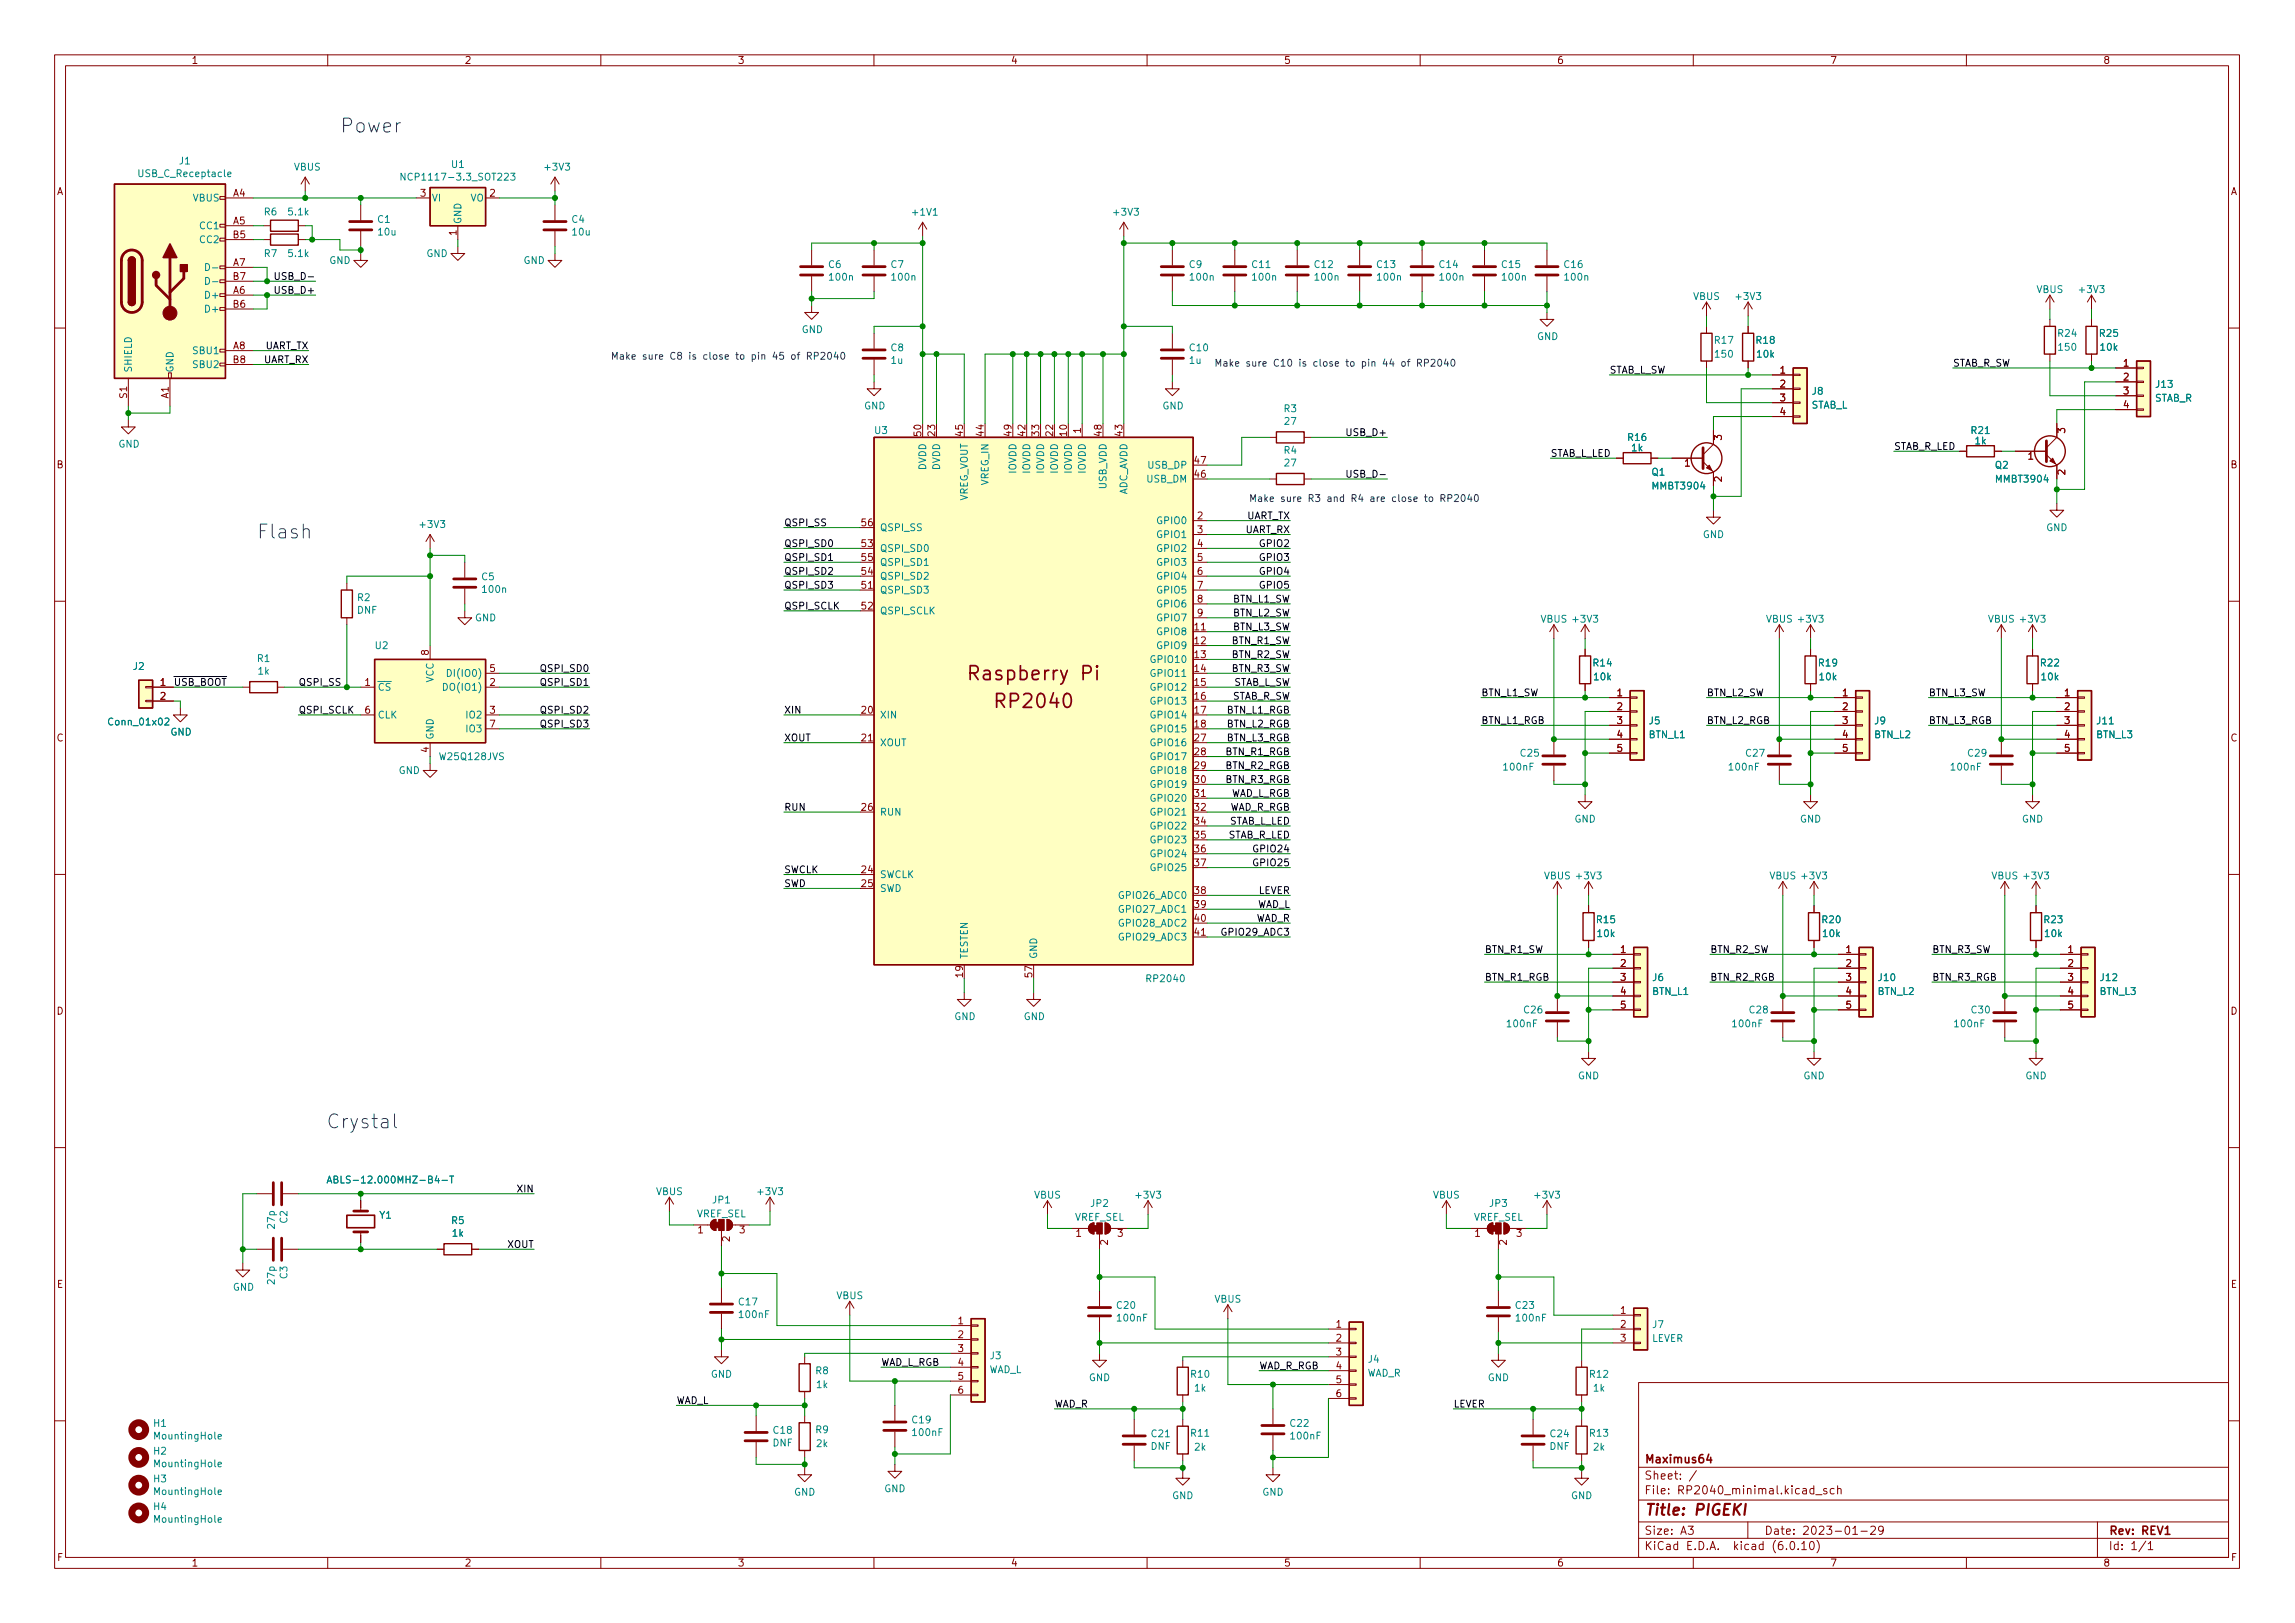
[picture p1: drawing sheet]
<svg xmlns="http://www.w3.org/2000/svg" width="420mm" height="297mm" viewBox="0 0 420 297" stroke-linecap="round" stroke-linejoin="round" font-family="sans-serif">
<defs><g id="words">
<g font-size="3.5" fill="#0000c2">
<text x="62.2" y="24.3">Power</text>
<text x="47" y="98.6">Flash</text>
<text x="59.7" y="206.5">Crystal</text>
</g>
<g font-size="3.5" fill="#840000">
<text x="178.3" y="124.5">Raspberry Pi</text>
<text x="182.8" y="129.6">RP2040</text>
</g>
<text font-size="2.8" fill="#840000" x="301" y="277.3">Title: PIGEKI</text>
<g font-size="2.1" fill="#840000">
<text x="301" y="267.8">Maximus64</text>
<text x="301" y="273.5">File: RP2040_minimal.kicad_sch</text>
<text x="301" y="270.8">Sheet: /</text>
<text x="301" y="280.9">Size: A3</text>
<text x="323" y="280.9">Date: 2023-01-29</text>
<text x="386" y="280.9">Rev: REV1</text>
<text x="301" y="283.7">KiCad E.D.A. kicad (6.0.10)</text>
<text x="386" y="283.7">Id: 1/1</text>
</g>
<g font-size="1.8" fill="#840000">
<text x="35" y="11.7">1</text>
<text x="85" y="11.7">2</text>
<text x="135" y="11.7">3</text>
<text x="185" y="11.7">4</text>
<text x="235" y="11.7">5</text>
<text x="285" y="11.7">6</text>
<text x="335" y="11.7">7</text>
<text x="385" y="11.7">8</text>
<text x="10.3" y="35.7">A</text>
<text x="42.7" y="36">A4</text>
<text x="77" y="36">3</text>
<text x="89.7" y="36">2</text>
<text x="408.3" y="35.7">A</text>
<text x="42.7" y="41.1">A5</text>
<text x="42.7" y="43.6">B5</text>
<text x="83.6" y="43.1" transform="rotate(-90 83.6 43.1)">1</text>
<text x="42.7" y="53.8">A6</text>
<text x="42.7" y="48.7">A7</text>
<text x="42.7" y="51.2">B7</text>
<text x="42.7" y="56.3">B6</text>
<text x="42.7" y="63.9">A8</text>
<text x="42.7" y="66.5">B8</text>
<text x="325.9" y="68.4">1</text>
<text x="325.9" y="70.9">2</text>
<text x="388.8" y="67.1">1</text>
<text x="388.8" y="69.6">2</text>
<text x="23.2" y="72.9" transform="rotate(-90 23.2 72.9)">S1</text>
<text x="30.9" y="72.9" transform="rotate(-90 30.9 72.9)">A1</text>
<text x="325.9" y="73.4">3</text>
<text x="325.9" y="76">4</text>
<text x="388.8" y="72.2">3</text>
<text x="388.8" y="74.7">4</text>
<text x="168.7" y="79.8" transform="rotate(-90 168.7 79.8)">50</text>
<text x="171.2" y="79.8" transform="rotate(-90 171.2 79.8)">23</text>
<text x="176.3" y="79.8" transform="rotate(-90 176.3 79.8)">45</text>
<text x="180.1" y="79.8" transform="rotate(-90 180.1 79.8)">44</text>
<text x="185.2" y="79.8" transform="rotate(-90 185.2 79.8)">49</text>
<text x="187.7" y="79.8" transform="rotate(-90 187.7 79.8)">42</text>
<text x="190.2" y="79.8" transform="rotate(-90 190.2 79.8)">33</text>
<text x="192.8" y="79.8" transform="rotate(-90 192.8 79.8)">22</text>
<text x="195.3" y="79.8" transform="rotate(-90 195.3 79.8)">10</text>
<text x="197.9" y="79.3" transform="rotate(-90 197.9 79.3)">1</text>
<text x="201.7" y="79.8" transform="rotate(-90 201.7 79.8)">48</text>
<text x="205.5" y="79.8" transform="rotate(-90 205.5 79.8)">43</text>
<text x="315.2" y="80.5" transform="rotate(-90 315.2 80.5)">3</text>
<text x="378.1" y="79.3" transform="rotate(-90 378.1 79.3)">3</text>
<text x="10.3" y="85.7">B</text>
<text x="218.7" y="87.4">46</text>
<text x="218.7" y="84.9">47</text>
<text x="308.4" y="85.4">1</text>
<text x="315.2" y="88.2" transform="rotate(-90 315.2 88.2)">2</text>
<text x="371.3" y="84.1">1</text>
<text x="378.1" y="86.9" transform="rotate(-90 378.1 86.9)">2</text>
<text x="408.3" y="85.7">B</text>
<text x="219.2" y="95">2</text>
<text x="157.8" y="100.1">53</text>
<text x="157.8" y="96.3">56</text>
<text x="219.2" y="97.6">3</text>
<text x="219.2" y="100.1">4</text>
<text x="157.8" y="107.7">51</text>
<text x="157.8" y="105.2">54</text>
<text x="157.8" y="102.7">55</text>
<text x="219.2" y="102.7">5</text>
<text x="219.2" y="105.2">6</text>
<text x="219.2" y="107.7">7</text>
<text x="157.8" y="111.5">52</text>
<text x="219.2" y="110.3">8</text>
<text x="219.2" y="112.8">9</text>
<text x="78.5" y="119.9" transform="rotate(-90 78.5 119.9)">8</text>
<text x="218.7" y="115.4">11</text>
<text x="218.7" y="117.9">12</text>
<text x="29.4" y="125.5">1</text>
<text x="66.8" y="125.5">1</text>
<text x="89.7" y="125.5">2</text>
<text x="89.7" y="123">5</text>
<text x="218.7" y="120.4">13</text>
<text x="218.7" y="123">14</text>
<text x="218.7" y="125.5">15</text>
<text x="29.4" y="128.1">2</text>
<text x="66.8" y="130.6">6</text>
<text x="89.7" y="130.6">3</text>
<text x="157.8" y="130.6">20</text>
<text x="218.7" y="128.1">16</text>
<text x="218.7" y="130.6">17</text>
<text x="296.1" y="127.4">1</text>
<text x="296.1" y="130">2</text>
<text x="337.3" y="127.4">1</text>
<text x="337.3" y="130">2</text>
<text x="378" y="127.4">1</text>
<text x="378" y="130">2</text>
<text x="10.3" y="135.7">C</text>
<text x="78.5" y="137.7" transform="rotate(-90 78.5 137.7)">4</text>
<text x="89.7" y="133.1">7</text>
<text x="157.8" y="135.7">21</text>
<text x="218.7" y="133.1">18</text>
<text x="218.7" y="135.7">27</text>
<text x="296.1" y="132.5">3</text>
<text x="296.1" y="135">4</text>
<text x="296.1" y="137.6">5</text>
<text x="337.3" y="132.5">3</text>
<text x="337.3" y="135">4</text>
<text x="337.3" y="137.6">5</text>
<text x="378" y="132.5">3</text>
<text x="378" y="135">4</text>
<text x="378" y="137.6">5</text>
<text x="408.3" y="135.7">C</text>
<text x="218.7" y="138.2">28</text>
<text x="218.7" y="140.8">29</text>
<text x="218.7" y="143.3">30</text>
<text x="157.8" y="148.4">26</text>
<text x="218.7" y="145.8">31</text>
<text x="218.7" y="148.4">32</text>
<text x="218.7" y="150.9">34</text>
<text x="218.7" y="153.5">35</text>
<text x="218.7" y="156">36</text>
<text x="157.8" y="159.8">24</text>
<text x="218.7" y="158.5">37</text>
<text x="157.8" y="162.3">25</text>
<text x="218.7" y="163.6">38</text>
<text x="218.7" y="166.2">39</text>
<text x="218.7" y="168.7">40</text>
<text x="218.7" y="171.2">41</text>
<text x="176.3" y="178.8" transform="rotate(-90 176.3 178.8)">19</text>
<text x="189" y="178.8" transform="rotate(-90 189 178.8)">57</text>
<text x="296.7" y="174.4">1</text>
<text x="296.7" y="176.9">2</text>
<text x="296.7" y="179.5">3</text>
<text x="338" y="174.4">1</text>
<text x="338" y="176.9">2</text>
<text x="338" y="179.5">3</text>
<text x="378.6" y="174.4">1</text>
<text x="378.6" y="176.9">2</text>
<text x="378.6" y="179.5">3</text>
<text x="10.3" y="185.7">D</text>
<text x="296.7" y="182">4</text>
<text x="296.7" y="184.6">5</text>
<text x="338" y="182">4</text>
<text x="338" y="184.6">5</text>
<text x="378.6" y="182">4</text>
<text x="378.6" y="184.6">5</text>
<text x="408.3" y="185.7">D</text>
<text x="127.8" y="225.7">1</text>
<text x="133.6" y="227.2" transform="rotate(-90 133.6 227.2)">2</text>
<text x="135.4" y="225.7">3</text>
<text x="197" y="226.4">1</text>
<text x="202.8" y="227.9" transform="rotate(-90 202.8 227.9)">2</text>
<text x="204.6" y="226.4">3</text>
<text x="270" y="226.4">1</text>
<text x="275.8" y="227.9" transform="rotate(-90 275.8 227.9)">2</text>
<text x="277.6" y="226.4">3</text>
<text x="10.4" y="235.7">E</text>
<text x="408.4" y="235.7">E</text>
<text x="175.4" y="242.4">1</text>
<text x="175.4" y="244.9">2</text>
<text x="244.6" y="243">1</text>
<text x="244.6" y="245.5">2</text>
<text x="296.7" y="240.4">1</text>
<text x="296.7" y="243">2</text>
<text x="296.7" y="245.5">3</text>
<text x="175.4" y="247.4">3</text>
<text x="175.4" y="250">4</text>
<text x="244.6" y="248.1">3</text>
<text x="244.6" y="250.6">4</text>
<text x="175.4" y="252.5">5</text>
<text x="175.4" y="255.1">6</text>
<text x="244.6" y="253.1">5</text>
<text x="244.6" y="255.7">6</text>
<text x="10.4" y="285.7">F</text>
<text x="35" y="286.7">1</text>
<text x="85" y="286.7">2</text>
<text x="135" y="286.7">3</text>
<text x="185" y="286.7">4</text>
<text x="235" y="286.7">5</text>
<text x="285" y="286.7">6</text>
<text x="335" y="286.7">7</text>
<text x="385" y="286.7">8</text>
<text x="408.4" y="285.7">F</text>
</g>
<g font-size="1.8" fill="#008484">
<text x="25.7" y="32.4">USB_C_Receptacle</text>
<text x="32.8" y="30.1">J1</text>
<text x="53.8" y="31.2">VBUS</text>
<text x="74.7" y="33">NCP1117-3.3_SOT223</text>
<text x="82.7" y="30.7">U1</text>
<text x="99.9" y="31.2">+3V3</text>
<text x="35.3" y="36.9">VBUS</text>
<text x="36.7" y="41.9">CC1</text>
<text x="48.4" y="39.4">R6</text>
<text x="52.9" y="39.4">5.1k</text>
<text x="69.1" y="40.8">C1</text>
<text x="79" y="36.9">VI</text>
<text x="84.5" y="41.1" transform="rotate(-90 84.5 41.1)">GND</text>
<text x="86.1" y="36.9">VO</text>
<text x="104.7" y="40.8">C4</text>
<text x="167.2" y="39.5">+1V1</text>
<text x="204" y="39.5">+3V3</text>
<text x="36.7" y="44.5">CC2</text>
<text x="48.4" y="47">R7</text>
<text x="52.9" y="47">5.1k</text>
<text x="69.3" y="43.1">10u</text>
<text x="78" y="47">GND</text>
<text x="104.9" y="43.1">10u</text>
<text x="60.3" y="48.3">GND</text>
<text x="95.8" y="48.3">GND</text>
<text x="151.7" y="49">C6</text>
<text x="152" y="51.3">100n</text>
<text x="163.1" y="49">C7</text>
<text x="163.4" y="51.3">100n</text>
<text x="217.7" y="49">C9</text>
<text x="218" y="51.3">100n</text>
<text x="229.3" y="49">C11</text>
<text x="229.4" y="51.3">100n</text>
<text x="240.7" y="49">C12</text>
<text x="240.9" y="51.3">100n</text>
<text x="252.1" y="49">C13</text>
<text x="252.3" y="51.3">100n</text>
<text x="263.6" y="49">C14</text>
<text x="263.7" y="51.3">100n</text>
<text x="275" y="49">C15</text>
<text x="275.2" y="51.3">100n</text>
<text x="286.4" y="49">C16</text>
<text x="286.6" y="51.3">100n</text>
<text x="372.8" y="53.6">VBUS</text>
<text x="380.8" y="53.6">+3V3</text>
<text x="37.9" y="54.6">D+</text>
<text x="37.9" y="57.2">D+</text>
<text x="310" y="54.9">VBUS</text>
<text x="317.9" y="54.9">+3V3</text>
<text x="35.5" y="64.8">SBU1</text>
<text x="146.8" y="60.9">GND</text>
<text x="163.1" y="64.3">C8</text>
<text x="217.9" y="64.3">C10</text>
<text x="281.4" y="62.2">GND</text>
<text x="314" y="62.9">R17</text>
<text x="314.1" y="65.4">150</text>
<text x="321.6" y="62.9">R18</text>
<text x="321.7" y="65.4">10k</text>
<text x="376.8" y="61.6">R24</text>
<text x="377" y="64.2">150</text>
<text x="384.5" y="61.6">R25</text>
<text x="384.6" y="64.2">10k</text>
<text x="24.1" y="68.2" transform="rotate(-90 24.1 68.2)">SHIELD</text>
<text x="31.7" y="68.2" transform="rotate(-90 31.7 68.2)">GND</text>
<text x="35.5" y="67.3">SBU2</text>
<text x="163.2" y="66.6">1u</text>
<text x="217.8" y="66.6">1u</text>
<text x="394.8" y="71">J13</text>
<text x="158.2" y="74.9">GND</text>
<text x="212.8" y="74.9">GND</text>
<text x="235.1" y="75.4">R3</text>
<text x="235.2" y="77.7">27</text>
<text x="331.5" y="74.8">STAB_L</text>
<text x="331.8" y="72.2">J8</text>
<text x="394.4" y="73.5">STAB_R</text>
<text x="21.7" y="81.9">GND</text>
<text x="160.2" y="79.4">U3</text>
<text x="235.1" y="83">R4</text>
<text x="298.1" y="80.7">R16</text>
<text x="298.7" y="82.6">1k</text>
<text x="361" y="79.4">R21</text>
<text x="361.6" y="81.3">1k</text>
<text x="169.5" y="86.1" transform="rotate(-90 169.5 86.1)">DVDD</text>
<text x="172.1" y="86.1" transform="rotate(-90 172.1 86.1)">DVDD</text>
<text x="181" y="88.8" transform="rotate(-90 181 88.8)">VREG_IN</text>
<text x="186.1" y="86.7" transform="rotate(-90 186.1 86.7)">IOVDD</text>
<text x="188.6" y="86.7" transform="rotate(-90 188.6 86.7)">IOVDD</text>
<text x="191.1" y="86.7" transform="rotate(-90 191.1 86.7)">IOVDD</text>
<text x="193.7" y="86.7" transform="rotate(-90 193.7 86.7)">IOVDD</text>
<text x="196.2" y="86.7" transform="rotate(-90 196.2 86.7)">IOVDD</text>
<text x="198.8" y="86.7" transform="rotate(-90 198.8 86.7)">IOVDD</text>
<text x="202.6" y="89.5" transform="rotate(-90 202.6 89.5)">USB_VDD</text>
<text x="210" y="88.3">USB_DM</text>
<text x="210.2" y="85.8">USB_DP</text>
<text x="235.2" y="85.4">27</text>
<text x="302.4" y="87">Q1</text>
<text x="302.7" y="89.6">MMBT3904</text>
<text x="365.3" y="85.8">Q2</text>
<text x="365.6" y="88.3">MMBT3904</text>
<text x="177.2" y="92" transform="rotate(-90 177.2 92)">VREG_VOUT</text>
<text x="206.4" y="90.9" transform="rotate(-90 206.4 90.9)">ADC_AVDD</text>
<text x="212" y="95.9">GPIO0</text>
<text x="77" y="96.6">+3V3</text>
<text x="161" y="101">QSPI_SD0</text>
<text x="161" y="97.2">QSPI_SS</text>
<text x="212" y="98.5">GPIO1</text>
<text x="212" y="101">GPIO2</text>
<text x="311.7" y="98.5">GND</text>
<text x="374.6" y="97.2">GND</text>
<text x="88.2" y="106.2">C5</text>
<text x="161" y="106.1">QSPI_SD2</text>
<text x="161" y="103.5">QSPI_SD1</text>
<text x="212" y="103.5">GPIO3</text>
<text x="212" y="106.1">GPIO4</text>
<text x="65.4" y="112.3">DNF</text>
<text x="65.5" y="110">R2</text>
<text x="86.9" y="113.7">GND</text>
<text x="88.5" y="108.5">100n</text>
<text x="161" y="108.6">QSPI_SD3</text>
<text x="161" y="112.4">QSPI_SCLK</text>
<text x="212" y="108.6">GPIO5</text>
<text x="212" y="111.2">GPIO6</text>
<text x="212" y="113.7">GPIO7</text>
<text x="282" y="113.9">VBUS</text>
<text x="288.1" y="113.9">+3V3</text>
<text x="323.3" y="113.9">VBUS</text>
<text x="329.4" y="113.9">+3V3</text>
<text x="363.9" y="113.9">VBUS</text>
<text x="370" y="113.9">+3V3</text>
<text x="68.7" y="118.8">U2</text>
<text x="212" y="116.2">GPIO8</text>
<text x="212" y="118.8">GPIO9</text>
<text x="24.4" y="122.6">J2</text>
<text x="47.1" y="121.1">R1</text>
<text x="47.3" y="123.5">1k</text>
<text x="79.4" y="124.9" transform="rotate(-90 79.4 124.9)">VCC</text>
<text x="82.6" y="123.9">DI(IO0)</text>
<text x="211" y="121.3">GPIO10</text>
<text x="211" y="123.9">GPIO11</text>
<text x="291.7" y="122">R14</text>
<text x="291.9" y="124.5">10k</text>
<text x="333" y="122">R19</text>
<text x="333.2" y="124.5">10k</text>
<text x="373.7" y="122">R22</text>
<text x="373.8" y="124.5">10k</text>
<text x="69.1" y="126.4">~{CS}</text>
<text x="69.1" y="131.5">CLK</text>
<text x="81.7" y="126.4">DO(IO1)</text>
<text x="85.5" y="131.5">IO2</text>
<text x="161" y="131.5">XIN</text>
<text x="211" y="126.4">GPIO12</text>
<text x="211" y="128.9">GPIO13</text>
<text x="211" y="131.5">GPIO14</text>
<text x="20.2" y="132.8">Conn_01x02</text>
<text x="31.2" y="134.6">GND</text>
<text x="79.4" y="135.4" transform="rotate(-90 79.4 135.4)">GND</text>
<text x="85.5" y="134">IO3</text>
<text x="161" y="136.6">XOUT</text>
<text x="211" y="134">GPIO15</text>
<text x="211" y="136.6">GPIO16</text>
<text x="301.9" y="135.1">BTN_L1</text>
<text x="301.9" y="132.6">J5</text>
<text x="343.2" y="135.1">BTN_L2</text>
<text x="343.2" y="132.6">J9</text>
<text x="383.8" y="135.1">BTN_L3</text>
<text x="384" y="132.6">J11</text>
<text x="73" y="141.6">GND</text>
<text x="80.7" y="139.1">W25Q128JVS</text>
<text x="211" y="139.1">GPIO17</text>
<text x="211" y="141.6">GPIO18</text>
<text x="275.4" y="141">100nF</text>
<text x="278.4" y="138.5">C25</text>
<text x="316.7" y="141">100nF</text>
<text x="319.7" y="138.5">C27</text>
<text x="357.3" y="141">100nF</text>
<text x="360.3" y="138.5">C29</text>
<text x="161" y="149.3">RUN</text>
<text x="211" y="144.2">GPIO19</text>
<text x="211" y="146.7">GPIO20</text>
<text x="211" y="149.3">GPIO21</text>
<text x="211" y="151.8">GPIO22</text>
<text x="211" y="154.3">GPIO23</text>
<text x="288.2" y="150.5">GND</text>
<text x="329.5" y="150.5">GND</text>
<text x="370.1" y="150.5">GND</text>
<text x="161" y="160.7">SWCLK</text>
<text x="211" y="156.9">GPIO24</text>
<text x="211" y="159.4">GPIO25</text>
<text x="282.7" y="160.9">VBUS</text>
<text x="288.7" y="160.9">+3V3</text>
<text x="323.9" y="160.9">VBUS</text>
<text x="330" y="160.9">+3V3</text>
<text x="364.6" y="160.9">VBUS</text>
<text x="370.7" y="160.9">+3V3</text>
<text x="161" y="163.2">SWD</text>
<text x="205.2" y="164.5">GPIO26_ADC0</text>
<text x="205.2" y="167">GPIO27_ADC1</text>
<text x="205.2" y="169.6">GPIO28_ADC2</text>
<text x="205.2" y="172.1">GPIO29_ADC3</text>
<text x="292.4" y="168.9">R15</text>
<text x="292.5" y="171.5">10k</text>
<text x="333.7" y="168.9">R20</text>
<text x="333.8" y="171.5">10k</text>
<text x="374.3" y="168.9">R23</text>
<text x="374.4" y="171.5">10k</text>
<text x="177.2" y="175.6" transform="rotate(-90 177.2 175.6)">TESTEN</text>
<text x="189.9" y="175.6" transform="rotate(-90 189.9 175.6)">GND</text>
<text x="210.2" y="179.7">RP2040</text>
<text x="302.6" y="179.5">J6</text>
<text x="344" y="179.5">J10</text>
<text x="384.6" y="179.5">J12</text>
<text x="279.1" y="185.5">C26</text>
<text x="302.5" y="182.1">BTN_L1</text>
<text x="320.3" y="185.5">C28</text>
<text x="343.8" y="182.1">BTN_L2</text>
<text x="361" y="185.5">C30</text>
<text x="384.4" y="182.1">BTN_L3</text>
<text x="174.7" y="186.7">GND</text>
<text x="187.4" y="186.7">GND</text>
<text x="276" y="188">100nF</text>
<text x="317.3" y="188">100nF</text>
<text x="358" y="188">100nF</text>
<text x="288.9" y="197.5">GND</text>
<text x="330.1" y="197.5">GND</text>
<text x="370.8" y="197.5">GND</text>
<text x="61.9" y="216.6">ABLS-12.000MHZ-B4-T</text>
<text x="120.1" y="218.7">VBUS</text>
<text x="130.5" y="220.2">JP1</text>
<text x="138.9" y="218.7">+3V3</text>
<text x="189.3" y="219.3">VBUS</text>
<text x="199.7" y="220.9">JP2</text>
<text x="208.1" y="219.3">+3V3</text>
<text x="262.3" y="219.3">VBUS</text>
<text x="272.7" y="220.9">JP3</text>
<text x="281.1" y="219.3">+3V3</text>
<text x="50.3" y="224.8" transform="rotate(-90 50.3 224.8)">27p</text>
<text x="52.6" y="223.8" transform="rotate(-90 52.6 223.8)">C2</text>
<text x="69.5" y="223">Y1</text>
<text x="82.7" y="224">R5</text>
<text x="82.8" y="226.3">1k</text>
<text x="127.5" y="222.8">VREF_SEL</text>
<text x="196.7" y="223.4">VREF_SEL</text>
<text x="269.8" y="223.4">VREF_SEL</text>
<text x="42.6" y="236.2">GND</text>
<text x="50.3" y="234.9" transform="rotate(-90 50.3 234.9)">27p</text>
<text x="52.6" y="234" transform="rotate(-90 52.6 234)">C3</text>
<text x="135.3" y="238.9">C17</text>
<text x="153.1" y="237.8">VBUS</text>
<text x="204.5" y="239.5">C20</text>
<text x="222.3" y="238.4">VBUS</text>
<text x="277.5" y="239.5">C23</text>
<text x="135.5" y="241.2">100nF</text>
<text x="204.7" y="241.8">100nF</text>
<text x="277.7" y="241.8">100nF</text>
<text x="302.4" y="245.6">LEVER</text>
<text x="302.6" y="243">J7</text>
<text x="149.4" y="251.5">R8</text>
<text x="180.9" y="251.3">WAD_L</text>
<text x="181.3" y="248.8">J3</text>
<text x="250.2" y="251.9">WAD_R</text>
<text x="250.5" y="249.4">J4</text>
<text x="130.1" y="252.1">GND</text>
<text x="149.5" y="254">1k</text>
<text x="199.3" y="252.8">GND</text>
<text x="218.1" y="252.1">R10</text>
<text x="218.7" y="254.7">1k</text>
<text x="272.4" y="252.8">GND</text>
<text x="291.1" y="252.1">R12</text>
<text x="291.8" y="254.7">1k</text>
<text x="28.2" y="261.1">H1</text>
<text x="28.5" y="263.4">MountingHole</text>
<text x="141.7" y="262.4">C18</text>
<text x="149.4" y="262.3">R9</text>
<text x="167.1" y="260.5">C19</text>
<text x="167.2" y="262.8">100nF</text>
<text x="210.9" y="263">C21</text>
<text x="218.1" y="262.9">R11</text>
<text x="236.3" y="261.1">C22</text>
<text x="236.4" y="263.4">100nF</text>
<text x="283.9" y="263">C24</text>
<text x="291.1" y="262.9">R13</text>
<text x="28.2" y="266.2">H2</text>
<text x="28.5" y="268.5">MountingHole</text>
<text x="141.5" y="264.7">DNF</text>
<text x="149.5" y="264.8">2k</text>
<text x="210.7" y="265.3">DNF</text>
<text x="218.7" y="265.5">2k</text>
<text x="283.7" y="265.3">DNF</text>
<text x="291.8" y="265.5">2k</text>
<text x="28.2" y="271.3">H3</text>
<text x="28.5" y="273.6">MountingHole</text>
<text x="145.4" y="273.7">GND</text>
<text x="161.9" y="273.1">GND</text>
<text x="214.6" y="274.4">GND</text>
<text x="231.1" y="273.7">GND</text>
<text x="287.6" y="274.4">GND</text>
<text x="28.2" y="276.4">H4</text>
<text x="28.5" y="278.7">MountingHole</text>
</g>
<g font-size="1.8">
<text x="50.8" y="53.8">USB_D+</text>
<text x="51.2" y="51.2">USB_D-</text>
<text x="48.4" y="63.9">UART_TX</text>
<text x="48.2" y="66.5">UART_RX</text>
<text x="294.6" y="68.4">STAB_L_SW</text>
<text x="357.5" y="67.1">STAB_R_SW</text>
<text x="247" y="79.8">USB_D+</text>
<text x="283.8" y="83.6">STAB_L_LED</text>
<text x="346.7" y="82.3">STAB_R_LED</text>
<text x="247.4" y="87.4">USB_D-</text>
<text x="228.1" y="95">UART_TX</text>
<text x="143.5" y="100.1">QSPI_SD0</text>
<text x="143.5" y="96.3">QSPI_SS</text>
<text x="227.9" y="97.6">UART_RX</text>
<text x="230.8" y="100.1">GPIO2</text>
<text x="143.5" y="107.7">QSPI_SD3</text>
<text x="143.5" y="105.2">QSPI_SD2</text>
<text x="143.5" y="102.6">QSPI_SD1</text>
<text x="230.8" y="105.2">GPIO4</text>
<text x="230.8" y="107.7">GPIO5</text>
<text x="230.8" y="102.6">GPIO3</text>
<text x="143.5" y="111.5">QSPI_SCLK</text>
<text x="225.7" y="112.8">BTN_L2_SW</text>
<text x="225.7" y="110.3">BTN_L1_SW</text>
<text x="225.5" y="117.9">BTN_R1_SW</text>
<text x="225.7" y="115.3">BTN_L3_SW</text>
<text x="31.7" y="125.5">~{USB_BOOT}</text>
<text x="54.6" y="125.5">QSPI_SS</text>
<text x="99.3" y="123">QSPI_SD0</text>
<text x="99.3" y="125.5">QSPI_SD1</text>
<text x="225.5" y="123">BTN_R3_SW</text>
<text x="225.5" y="125.5">STAB_L_SW</text>
<text x="225.5" y="120.4">BTN_R2_SW</text>
<text x="54.6" y="130.6">QSPI_SCLK</text>
<text x="99.3" y="130.6">QSPI_SD2</text>
<text x="143.5" y="130.6">XIN</text>
<text x="224.6" y="130.6">BTN_L1_RGB</text>
<text x="225.3" y="128">STAB_R_SW</text>
<text x="271.1" y="127.4">BTN_L1_SW</text>
<text x="312.4" y="127.4">BTN_L2_SW</text>
<text x="353.1" y="127.4">BTN_L3_SW</text>
<text x="99.3" y="133.1">QSPI_SD3</text>
<text x="143.5" y="135.7">XOUT</text>
<text x="224.6" y="133.1">BTN_L2_RGB</text>
<text x="224.6" y="135.7">BTN_L3_RGB</text>
<text x="271.1" y="132.5">BTN_L1_RGB</text>
<text x="312.4" y="132.5">BTN_L2_RGB</text>
<text x="353.1" y="132.5">BTN_L3_RGB</text>
<text x="224.4" y="143.3">BTN_R3_RGB</text>
<text x="224.4" y="140.7">BTN_R2_RGB</text>
<text x="224.4" y="138.2">BTN_R1_RGB</text>
<text x="143.5" y="148.4">RUN</text>
<text x="224.8" y="148.4">WAD_R_RGB</text>
<text x="225" y="145.8">WAD_L_RGB</text>
<text x="224.6" y="153.4">STAB_R_LED</text>
<text x="224.8" y="150.9">STAB_L_LED</text>
<text x="229.8" y="156">GPIO24</text>
<text x="143.5" y="159.8">SWCLK</text>
<text x="229.8" y="158.5">GPIO25</text>
<text x="143.5" y="162.3">SWD</text>
<text x="229.9" y="166.1">WAD_L</text>
<text x="230.3" y="163.6">LEVER</text>
<text x="224" y="171.2">GPIO29_ADC3</text>
<text x="229.7" y="168.7">WAD_R</text>
<text x="271.8" y="179.5">BTN_R1_RGB</text>
<text x="271.8" y="174.4">BTN_R1_SW</text>
<text x="313.1" y="174.4">BTN_R2_SW</text>
<text x="313.1" y="179.5">BTN_R2_RGB</text>
<text x="353.7" y="179.5">BTN_R3_RGB</text>
<text x="353.7" y="174.4">BTN_R3_SW</text>
<text x="94.8" y="218.2">XIN</text>
<text x="92.9" y="228.4">XOUT</text>
<text x="161.3" y="250">WAD_L_RGB</text>
<text x="230.5" y="250.6">WAD_R_RGB</text>
<text x="123.8" y="257">WAD_L</text>
<text x="193" y="257.6">WAD_R</text>
<text x="266.1" y="257.6">LEVER</text>
</g>
<g font-size="1.8" fill="#0000c2">
<text x="111.8" y="65.8">Make sure C8 is close to pin 45 of RP2040</text>
<text x="222.2" y="67.1">Make sure C10 is close to pin 44 of RP2040</text>
<text x="228.6" y="91.9">Make sure R3 and R4 are close to RP2040</text>
</g>
</g></defs>
<g fill="none" stroke="#840000" stroke-width=".18">
<path d="M10 10h400v277h-400zM12 12h396v273h-396zM60 10v2M110 10v2M160 10v2M210 10v2M260 10v2M310 10v2M360 10v2M40.3 36h1v.5h-1zM41.3 36.2h5.1M55.9 32.4l-.8 1.3"/>
<path d="M55.9 32.4v2.6M55.9 32.4l.7 1.3M66 37.5v2.8M76.2 36.2h2.5M88.9 36.2h2.5M101.6 32.4v2.6M101.6 37.5v2.8M101.6 32.4l-.8 1.3M101.6 32.4l.8 1.3M40.3 56.3h1v.5h-1zM40.3 53.8h1v.5h-1zM40.3 51.2h1v.5h-1z"/>
<path d="M40.3 48.7h1v.5h-1zM40.3 43.6h1v.5h-1zM40.3 41.1h1v.5h-1zM41.3 41.3h5.1M41.3 54h5.1M41.3 48.9h5.1M41.3 43.9h5.1M41.3 56.6h5.1M41.3 51.5h5.1M48.3 41.3h1.2M48.3 43.9h1.2M54.6 41.3h1.3"/>
<path d="M54.6 43.9h1.3M66 46.4v1.3h1.3l-1.3 1.2-1.2-1.2h1.2M66 42.3v2.8M83.8 45.1v1.3h1.3l-1.3 1.3-1.3-1.3h1.3M83.8 41.3v2.6M101.6 46.4v1.3h1.3l-1.3 1.2-1.3-1.2h1.3M101.6 42.3v2.8M148.6 55.9v1.3h1.3l-1.3 1.3-1.3-1.3h1.3M148.6 45.8v2.8M148.6 50.6v2.8M160 45.8v2.8M160 50.6v2.8"/>
<path d="M168.9 40.7l-.8 1.2M168.9 40.7v2.5M168.9 40.7l.8 1.2M205.7 40.7l-.7 1.2M205.7 40.7v2.5M205.7 40.7l.8 1.2M214.6 45.8v2.8M214.6 50.6v2.8M226.1 45.8v2.8M226.1 50.6v2.8M237.5 45.8v2.8M237.5 50.6v2.8"/>
<path d="M248.9 45.8v2.8M248.9 50.6v2.8M260.3 45.8v2.8M260.3 50.6v2.8M271.8 45.8v2.8M271.8 50.6v2.8M283.2 57.2v1.3h1.3l-1.3 1.2-1.3-1.2h1.3M283.2 45.8v2.8M283.2 50.6v2.8M312.4 55.3l-.7 1.3M312.4 55.3v2.5M312.4 59.7v1.3"/>
<path d="M312.4 55.3l.8 1.3M320 55.3l-.7 1.3M320 55.3v2.5M320 59.7v1.3M320 55.3l.8 1.3M375.3 54v2.6M375.3 58.5v1.2M375.3 54l-.8 1.3M375.3 54l.7 1.3M382.9 54l-.8 1.3M382.9 54v2.6M382.9 58.5v1.2"/>
<path d="M382.9 54l.8 1.3M10 60h2M23.5 76.9v1.2h1.3l-1.3 1.3-1.3-1.3h1.3M23.5 69.3v5M30.9 68.2h.5v1.1h-.5zM31.1 69.3v5M40.3 66.5h1v.5h-1zM40.3 63.9h1v.5h-1zM41.3 64.2h5.1M41.3 66.7h5.1M160 69.9v1.3h1.3l-1.3 1.2-1.3-1.2h1.3M160 61v2.8"/>
<path d="M160 65.8v2.8M198.1 77.5v2.5M214.6 69.9v1.3h1.3l-1.3 1.2-1.2-1.2h1.2M214.6 61v2.8M214.6 65.8v2.8M312.4 66.1v1.2M313.7 78.8v2.5l-1.9 1.9M320 66.1v1.2M324.5 68.6h3.8M324.5 71.2h3.8M324.5 73.7h3.8M324.5 76.2h3.8"/>
<path d="M328.3 76.1h1.3v.3h-1.3zM328.3 73.6h1.3v.2h-1.3zM328.3 71h1.3v.3h-1.3zM328.3 68.5h1.3v.2h-1.3zM375.3 64.8v1.3M376.6 77.5v2.5l-2 2M382.9 64.8v1.3M387.3 67.3h3.9M387.3 69.9h3.9M387.3 72.4h3.9M387.3 75h3.9M391.2 74.8h1.2v.3h-1.2z"/>
<path d="M391.2 72.3h1.2v.3h-1.2zM391.2 69.8h1.2v.2h-1.2zM391.2 67.2h1.2v.3h-1.2zM408 60h2M78.7 97.8v2.6M78.7 97.8l-.7 1.3M78.7 97.8l.8 1.3M218.4 95.3h2.6M218.4 97.8h2.6M232.4 87.7h1.3M232.4 80h1.3M238.8 87.7h1.2"/>
<path d="M238.8 80h1.2M295.9 83.9h1.3M302.3 83.9h1.2M306.1 83.9h5.7M311.8 84.5l1.9 1.9v2.5M313.7 93.4v1.3h1.3l-1.3 1.2-1.3-1.2h1.3M358.8 82.6h1.2M365.1 82.6h1.3M368.9 82.6h5.7M374.6 83.2l2 1.9v2.6M376.6 92.1v1.3h1.2l-1.2 1.3-1.3-1.3h1.3M10 110h2"/>
<path d="M63.5 106.7v1.3M63.5 113.1v1.2M78.7 118.1v2.6M85.1 111.8v1.3h1.3l-1.3 1.2-1.3-1.2h1.3M85.1 102.9v2.8M85.1 107.7v2.8M157.5 108h2.5M218.4 115.6h2.6M218.4 100.4h2.6M218.4 102.9h2.6M218.4 108h2.6M218.4 105.4h2.6"/>
<path d="M218.4 110.5h2.6M218.4 113.1h2.6M284.5 114.3l-.8 1.3M284.5 114.3v2.6M284.5 114.3l.7 1.3M290.2 114.3v2.6M290.2 118.8v1.3M290.2 114.3l-.8 1.3M290.2 114.3l.8 1.3M325.8 114.3v2.6M325.8 114.3l-.8 1.3M325.8 114.3l.7 1.3"/>
<path d="M331.5 114.3v2.6M331.5 118.8v1.3M331.5 114.3l-.8 1.3M331.5 114.3l.7 1.3M366.4 114.3l-.8 1.3M366.4 114.3v2.6M366.4 114.3l.8 1.3M372.1 114.3v2.6M372.1 118.8v1.3M372.1 114.3l-.8 1.3M372.1 114.3l.8 1.3M408 110h2"/>
<path d="M26.7 128.2h1.2v.2h-1.2zM26.7 125.6h1.2v.3h-1.2zM27.9 125.8h3.8M27.9 128.3h3.8M33 129.6v1.2h1.3l-1.3 1.3-1.3-1.3h1.3M44.4 125.8h1.3M50.8 125.8h1.3M66 125.8h2.6M66 130.8h2.6M78.7 139.7v1.3h1.3l-1.3 1.3-1.2-1.3h1.2M78.7 135.9v2.6M88.9 125.8h2.5"/>
<path d="M88.9 130.8h2.5M88.9 123.2h2.5M88.9 133.4h2.5M157.5 135.9h2.5M284.5 135.3v2.8M290.2 125.1v1.3M294.6 127.7h3.8M294.6 130.2h3.8M294.6 132.8h3.8M294.6 135.3h3.8M294.6 137.8h3.8M298.4 137.7h1.3v.3h-1.3z"/>
<path d="M298.4 135.2h1.3v.2h-1.3zM298.4 132.6h1.3v.3h-1.3zM298.4 130.1h1.3v.2h-1.3zM298.4 127.5h1.3v.3h-1.3zM325.8 135.3v2.8M331.5 125.1v1.3M335.9 127.7h3.8M335.9 130.2h3.8M335.9 132.8h3.8M335.9 135.3h3.8M335.9 137.8h3.8M339.7 137.7h1.3v.3h-1.3z"/>
<path d="M339.7 135.2h1.3v.2h-1.3zM339.7 132.6h1.3v.3h-1.3zM339.7 130.1h1.3v.2h-1.3zM339.7 127.5h1.3v.3h-1.3zM366.4 135.3v2.8M372.1 125.1v1.3M376.6 127.7h3.8M376.6 130.2h3.8M376.6 132.8h3.8M376.6 135.3h3.8M376.6 137.8h3.8M380.4 137.7h1.2v.3h-1.2z"/>
<path d="M380.4 135.2h1.2v.2h-1.2zM380.4 132.6h1.2v.3h-1.2zM380.4 130.1h1.2v.2h-1.2zM380.4 127.5h1.2v.3h-1.2zM218.4 146.1h2.6M284.5 140.1v2.8M290.2 145.5v1.2h1.3l-1.3 1.3-1.3-1.3h1.3M325.8 140.1v2.8M331.5 145.5v1.2h1.2l-1.2 1.3-1.3-1.3h1.3M366.4 140.1v2.8M372.1 145.5v1.2h1.3l-1.3 1.3-1.3-1.3h1.3M10 160h2"/>
<path d="M218.4 171.5h2.6M285.1 161.3l-.7 1.3M285.1 161.3v2.6M285.1 161.3l.8 1.3M290.8 161.3l-.7 1.3M290.8 161.3v2.6M290.8 165.8v1.2M290.8 172.1v1.3M290.8 161.3l.8 1.3M295.3 174.7h3.8M295.3 177.2h3.8M295.3 179.7h3.8"/>
<path d="M299.1 179.6h1.3v.3h-1.3zM299.1 177.1h1.3v.2h-1.3zM299.1 174.5h1.3v.3h-1.3zM326.4 161.3l-.8 1.3M326.4 161.3v2.6M326.4 161.3l.8 1.3M332.1 161.3v2.6M332.1 165.8v1.2M332.1 172.1v1.3M332.1 161.3l-.8 1.3M332.1 161.3l.8 1.3M336.5 174.7h3.9"/>
<path d="M336.5 177.2h3.9M336.5 179.7h3.9M340.4 179.6h1.2v.3h-1.2zM340.4 177.1h1.2v.2h-1.2zM340.4 174.5h1.2v.3h-1.2zM367 161.3l-.7 1.3M367 161.3v2.6M367 161.3l.8 1.3M372.7 161.3v2.6M372.7 165.8v1.2M372.7 172.1v1.3M372.7 161.3l-.7 1.3"/>
<path d="M372.7 161.3l.8 1.3M377.2 174.7h3.8M377.2 177.2h3.8M377.2 179.7h3.8M381 179.6h1.3v.3h-1.3zM381 177.1h1.3v.2h-1.3zM381 174.5h1.3v.3h-1.3zM408 160h2M176.5 181.6v1.3h1.3l-1.3 1.3-1.2-1.3h1.2M189.2 181.6v1.3h1.3l-1.3 1.3-1.2-1.3h1.2M285.1 182.3v2.8M285.1 187.1v2.8"/>
<path d="M290.8 192.4v1.3h1.3l-1.3 1.3-1.2-1.3h1.2M295.3 182.3h3.8M295.3 184.8h3.8M299.1 184.7h1.3v.2h-1.3zM299.1 182.2h1.3v.2h-1.3zM326.4 182.3v2.8M326.4 187.1v2.8M332.1 192.4v1.3h1.3l-1.3 1.3-1.3-1.3h1.3M336.5 182.3h3.9M336.5 184.8h3.9M340.4 184.7h1.2v.2h-1.2zM340.4 182.2h1.2v.2h-1.2z"/>
<path d="M367 182.3v2.8M367 187.1v2.8M372.7 192.4v1.3h1.3l-1.3 1.3-1.2-1.3h1.2M377.2 182.3h3.8M377.2 184.8h3.8M381 184.7h1.3v.2h-1.3zM381 182.2h1.3v.2h-1.3zM10 210h2M47 218.5h2.8M51.8 218.5h2.8M66 219.7v2M122.6 219.1l-.8 1.3"/>
<path d="M122.6 219.1v2.6M122.6 219.1l.7 1.3M141 219.1l-.8 1.3M141 219.1v2.6M141 219.1l.7 1.3M191.8 219.7l-.8 1.3M191.8 219.7v2.6M191.8 219.7l.7 1.3M210.2 219.7l-.8 1.3M210.2 219.7v2.6M210.2 219.7l.7 1.3M264.8 219.7l-.8 1.3"/>
<path d="M264.8 219.7v2.6M264.8 219.7l.8 1.3M283.2 219.7v2.6M283.2 219.7l-.8 1.3M283.2 219.7l.8 1.3M408 210h2M44.4 231.2v1.2h1.3l-1.3 1.3-1.2-1.3h1.2M47 228.6h2.8M51.8 228.6h2.8M66 225.5v1.9M80 228.6h1.3M86.4 228.6h1.2"/>
<path d="M127 224.2h3M130.3 223.5l.8-.3v2a1.02 1.02 0 0 1-1-.6 1.02 1.02 0 0 1 .2-1.1zM132.1 225.2v2.8M132.1 235.6v2.8M133.1 223.2a1.02 1.02 0 0 1 1 1 1.02 1.02 0 0 1-1 1zM134.1 224.2h3.1M155.6 238.2l-.8 1.2M155.6 238.2v2.5M155.6 238.2l.7 1.2M196.2 224.8h3.1M199.6 224.1l.7-.3v2a1.02 1.02 0 0 1-1-.6 1.02 1.02 0 0 1 .3-1.1zM201.3 225.8v2.8"/>
<path d="M201.3 236.3v2.8M202.3 223.8a1.02 1.02 0 0 1 1 1 1.02 1.02 0 0 1-1 1zM203.3 224.8h3.1M224.8 238.8l-.8 1.3M224.8 238.8v2.5M224.8 238.8l.8 1.3M269.2 224.8h3.1M272.6 224.1l.7-.3v2a1.02 1.02 0 0 1-.9-.6 1.02 1.02 0 0 1 .2-1.1zM274.3 225.8v2.8M274.3 236.3v2.8M275.3 223.8a1.02 1.02 0 0 1 1.1 1 1.02 1.02 0 0 1-1.1 1zM276.4 224.8h3"/>
<path d="M132.1 247.1v1.2h1.2l-1.2 1.3-1.3-1.3h1.3M132.1 240.4v2.8M138.4 259.1v2.8M147.3 248.3v1.3M147.3 254.7v1.2M147.3 259.1v1.3M163.8 257.2v2.8M174 242.6h3.8M174 245.1h3.8M174 247.7h3.8M174 250.2h3.8M174 252.8h3.8"/>
<path d="M174 255.3h3.8M177.8 255.2h1.3v.2h-1.3zM177.8 252.6h1.3v.3h-1.3zM177.8 250.1h1.3v.3h-1.3zM177.8 247.6h1.3v.2h-1.3zM177.8 245h1.3v.3h-1.3zM177.8 242.5h1.3v.2h-1.3zM201.3 247.7v1.3h1.3l-1.3 1.2-1.3-1.2h1.3M201.3 241.1v2.8M207.6 259.8v2.7M216.5 249v1.2M216.5 255.3v1.3"/>
<path d="M216.5 259.8v1.2M233 257.8v2.8M243.2 243.2h3.8M243.2 245.8h3.8M243.2 248.3h3.8M243.2 250.9h3.8M243.2 253.4h3.8M243.2 255.9h3.8M247 255.8h1.3v.3h-1.3zM247 253.3h1.3v.2h-1.3zM247 250.7h1.3v.3h-1.3zM247 248.2h1.3v.2h-1.3z"/>
<path d="M247 245.7h1.3v.2h-1.3zM247 243.1h1.3v.3h-1.3zM274.3 247.7v1.3h1.3l-1.3 1.2-1.3-1.2h1.3M274.3 241.1v2.8M280.7 259.8v2.7M289.6 249v1.2M289.6 255.3v1.3M289.6 259.8v1.2M295.3 243.2h3.8M295.3 245.8h3.8M295.3 240.7h3.8M299.1 245.7h1.3v.2h-1.3z"/>
<path d="M299.1 243.1h1.3v.3h-1.3zM299.1 240.6h1.3v.2h-1.3zM300 253h108v32h-108zM10 260h2M138.4 263.9v2.8M147.3 268.6v1.3h1.3l-1.3 1.3-1.3-1.3h1.3M147.3 265.5v1.2M163.8 268v1.3h1.3l-1.3 1.2-1.2-1.2h1.2M163.8 262v2.8M207.6 264.6v2.8M216.5 269.3v1.2h1.3l-1.3 1.3-1.2-1.3h1.2M216.5 266.1v1.3"/>
<path d="M233 268.6v1.3h1.3l-1.3 1.3-1.2-1.3h1.2M233 262.7v2.8M280.7 264.6v2.8M289.6 269.3v1.2h1.2l-1.2 1.3-1.3-1.3h1.3M289.6 266.1v1.3M300 278.5h108M300 274.5h108M300 268.5h108M309.1 279.3h.9l-.5 .6 .4 .1v.7l-.2 .1h-.4l-.2-.1M310.6 269.1l-1.3 2M320 278.5v3M332.1 272.5l-.5-.1-.2 .3v.4l.1 .2h.6"/>
<path d="M332.1 271.9v1.5M332.4 273.6h1.2M334.4 272.5l-.3-.1-.3 .2 .1 .2 .5 .2v.3h-.6M335.8 272.5l-.4-.1-.3 .3v.4l.1 .2h.6M336.4 272.6l.2-.2 .4 .1 .1 .9M336.4 271.9v1.5M342.5 279.5l.6-.2 .2 .2 .1 .2-1 1.1h1M344.8 280l-.3 .2h-.3l-.3-.2 .2-.6 .4-.1 .2 .2a.99 .99 0 0 1-.3 1.3h-.3M384 278.5v6.5M408 260h2M60 285v2M110 285v2"/>
<path d="M160 285v2M210 285v2M260 285v2M300 281.5h108M310 285v2M327.9 282.2l.2-.1a.8 .8 0 0 1 .5 .8 .8 .8 0 0 1-.5 .7 1 1 0 0 1-.2-1.4zM329.2 283.5v.1M329.9 282.5l.4-.4v1.5M329.9 283.6h.8M331.5 282.2l.1-.1a.8 .8 0 0 1 .6 .8 .8 .8 0 0 1-.6 .7 1 1 0 0 1-.1-1.4zM332.6 281.9a1.72 1.72 0 0 1 0 2.3M339.2 280.8h.9"/>
<path d="M340.7 280.2h1.2M360 285v2M392.9 282l-1.3 2M393.3 282.5l.4-.4v1.5M393.3 283.6h.8"/>
</g>
<path d="M63.5 222.4h5.1v2.3h-5.1zM312.8 266.1l-.3 1.1h.9M313.2 266.7v1M396.4 280.8h.9" fill="none" stroke="#840000" stroke-width=".3"/>
<path d="M319.6 275.2l-.2 2" fill="none" stroke="#840000" stroke-width=".4"/>
<g fill="#ffffc2" stroke="#ffffc2" stroke-width=".18">
<path d="M68.6 120.7h20.3v15.2h-20.3z"/>
<path d="M381 173.4h2.5v12.7h-2.5z"/>
<path d="M298.4 126.4h2.6v12.7h-2.6z"/>
<path d="M177.8 241.3h2.5v15.3h-2.5z"/>
<path d="M328.3 67.3h2.5v10.2h-2.5z"/>
<path d="M340.4 173.4h2.5v12.7h-2.5z"/>
<path d="M391.2 66.1h2.5v10.1h-2.5z"/>
<path d="M247 242h2.6v15.2h-2.6z"/>
<path d="M299.1 239.4h2.5v7.7h-2.5z"/>
<path d="M21 33.7h20.3v35.6h-20.3z"/>
<path d="M25.4 124.5h2.5v5.1h-2.5z"/>
<path d="M78.7 34.3h10.2v7h-10.2z"/>
<path d="M160 80h58.4v96.6h-58.4z"/>
<path d="M380.4 126.4h2.5v12.7h-2.5z"/>
<path d="M339.7 126.4h2.6v12.7h-2.6z"/>
<path d="M299.1 173.4h2.5v12.7h-2.5z"/>
</g>
<g fill="none" stroke="#840000" stroke-width=".25">
<path d="M21 33.7h20.3v35.6h-20.3zM78.7 34.3h10.2v7h-10.2zM23.5 55.3a.64 .64 0 0 0 .6 .6 .64 .64 0 0 0 .7-.6M23.5 47.7a.64 .64 0 0 1 .6-.7 .64 .64 0 0 1 .7 .7M49.5 40.3h5.1v2h-5.1zM49.5 42.8h5.1v2.1h-5.1zM374.3 59.7h2v5.1h-2zM381.9 59.7h2v5.1h-2zM233.7 79h5.1v2.1h-5.1zM311.4 61h2v5.1h-2zM319 61h2.1v5.1h-2.1zM328.3 67.3h2.5v10.2h-2.5z"/>
<path d="M391.2 66.1h2.5v10.1h-2.5zM160 80h58.4v96.6h-58.4zM233.7 86.7h5.1v2h-5.1zM297.2 82.8h5.1v2.1h-5.1zM360 81.6h5.1v2h-5.1zM62.5 108h2v5.1h-2zM25.4 124.5h2.5v5.1h-2.5zM45.7 124.8h5.1v2h-5.1zM68.6 120.7h20.3v15.2h-20.3zM289.2 120.1h2v5h-2zM298.4 126.4h2.6v12.7h-2.6zM330.5 120.1h2v5h-2z"/>
<path d="M339.7 126.4h2.6v12.7h-2.6zM371.1 120.1h2v5h-2zM380.4 126.4h2.5v12.7h-2.5zM289.8 167h2v5.1h-2zM299.1 173.4h2.5v12.7h-2.5zM331.1 167h2v5.1h-2zM340.4 173.4h2.5v12.7h-2.5zM371.7 167h2.1v5.1h-2.1zM381 173.4h2.5v12.7h-2.5zM81.3 227.6h5.1v2.1h-5.1zM299.1 239.4h2.5v7.7h-2.5zM146.3 249.6h2v5.1h-2z"/>
<path d="M177.8 241.3h2.5v15.3h-2.5zM215.5 250.2h2.1v5.1h-2.1zM247 242h2.6v15.2h-2.6zM288.5 250.2h2.1v5.1h-2.1zM146.3 260.4h2v5.1h-2zM215.5 261h2.1v5.1h-2.1zM288.5 261h2.1v5.1h-2.1z"/>
<circle cx="312.4" cy="83.9" r="2.82"/>
<circle cx="375.3" cy="82.6" r="2.82"/>
</g>
<g fill="none" stroke="#008484" stroke-width=".18">
<path d="M41.7 31.9l.6-.1-.1-.2-.3-.1-.2 .2 .1 .6h.4M74.1 31.7v1.3l-.7-1.3v1.3M93.5 31.7h.8l-.4 .5 .3 .1v.6l-.2 .1-.5-.1M37.6 48.2a.64 .64 0 0 1 .8 .7 .64 .64 0 0 1-.8 .6zM37.6 50.8a.64 .64 0 0 1 .8 .6 .64 .64 0 0 1-.8 .6zM38.9 49h1M38.9 51.6h1M30.2 131.5l.5-.1 .2 .4-.8 .9h.8M81.2 125.1a.64 .64 0 0 1 .7 .6 .64 .64 0 0 1-.7 .6zM81.9 122.5a.64 .64 0 0 1 .7 .7 .64 .64 0 0 1-.7 .6zM59.9 216.5l.4-1.3 .4 1.3M60 216.1h.6"/>
<path d="M61.2 215.8h.5l.1-.2v-.2l-.6-.2v1.3h.4l.2-.1 .1-.3-.3-.3M80.9 216h1M82.3 215.2h.8M82.7 215.2v1.3M39.9 263l.6-.2v-.2l-.4-.1-.2 .2 .1 .6h.5M39.9 273.1l.6-.1v-.3h-.4l-.2 .2 .1 .6h.5M39.9 268l.6-.1v-.2l-.4-.1-.2 .2 .1 .6h.5M39.9 278.2l.6-.1v-.3h-.4l-.2 .1 .1 .7h.5"/>
</g>
<g fill="#840000" stroke="#840000" stroke-width=".18">
<path d="M200.3 224.3h.5v1h-.5z"/>
<path d="M199.6 224.1l.7-.3v2a1.02 1.02 0 0 1-1-.6 1.02 1.02 0 0 1 .3-1.1z"/>
<path d="M200.8 223.8h1v2h-1z"/>
<path d="M202.3 223.8a1.02 1.02 0 0 1 1 1 1.02 1.02 0 0 1-1 1z"/>
<path d="M312.4 85.6l.5-.5 .5 1z"/>
<path d="M375.3 84.4l.5-.5 .5 1z"/>
<path d="M273.3 224.3h.5v1h-.5z"/>
<path d="M272.6 224.1l.7-.3v2a1.02 1.02 0 0 1-.9-.6 1.02 1.02 0 0 1 .2-1.1z"/>
<path d="M273.8 223.8h1v2h-1z"/>
<path d="M275.3 223.8a1.02 1.02 0 0 1 1.1 1 1.02 1.02 0 0 1-1.1 1z"/>
<path d="M131.1 223.7h.5v1h-.5z"/>
<path d="M130.3 223.5l.8-.3v2a1.02 1.02 0 0 1-1-.6 1.02 1.02 0 0 1 .2-1.1z"/>
<path d="M131.6 223.2h1v2h-1z"/>
<path d="M133.1 223.2a1.02 1.02 0 0 1 1 1 1.02 1.02 0 0 1-1 1z"/>
<circle cx="31.1" cy="57.3" r="1.27"/>
</g>
<g fill="none" stroke="#840000" stroke-width=".51">
<path d="M22.8 46.3a1.91 1.91 0 0 1 2.1-.4 1.91 1.91 0 0 1 1.1 1.8v7.6a1.91 1.91 0 0 1-1.9 1.9 1.91 1.91 0 0 1-1.9-1.9v-7.8l.2-.6zM28.6 51v1.2l2.5 2.6M31.1 47.2v10.1M33.7 49.7v1.3l-2.6 2.5M64 42.1h4.1M64 40.5h4.1M99.6 42.1h4M99.6 40.5h4M146.6 50.3h4M146.6 48.8h4M158 50.3h4.1M158 48.8h4.1"/>
<path d="M212.6 50.3h4.1M212.6 48.8h4.1M224 50.3h4.1M224 48.8h4.1M235.5 50.3h4M235.5 48.8h4M246.9 50.3h4.1M246.9 48.8h4.1M258.3 50.3h4.1M258.3 48.8h4.1M269.7 50.3h4.1M269.7 48.8h4.1"/>
<path d="M281.2 50.3h4M281.2 48.8h4M158 65.6h4.1M158 64h4.1M212.6 65.6h4.1M212.6 64h4.1M311.8 82v3.8M374.6 80.7v3.8M83.1 107.5h4M83.1 106h4M282.4 139.9h4.1M282.4 138.3h4.1"/>
<path d="M323.7 139.9h4.1M323.7 138.3h4.1M364.4 139.9h4M364.4 138.3h4M283.1 186.9h4M283.1 185.3h4M324.4 186.9h4M324.4 185.3h4M365 186.9h4.1M365 185.3h4.1M50 216.4v4.1M51.6 216.4v4.1"/>
<path d="M50 226.6v4.1M51.6 226.6v4.1M64.8 221.7h2.5M64.8 225.5h2.5M130 238.7h4.1M199.3 239.3h4M272.3 239.3h4.1M130 240.2h4.1M199.3 240.8h4M272.3 240.8h4.1M136.4 263.7h4.1M136.4 262.2h4.1"/>
<path d="M161.8 261.8h4.1M161.8 260.3h4.1M205.6 264.3h4.1M205.6 262.8h4.1M231 262.4h4.1M231 260.9h4.1M278.6 264.3h4.1M278.6 262.8h4.1"/>
</g>
<g fill="#840000" stroke="#840000" stroke-width=".25">
<path d="M23.5 55.3h1.3a.64 .64 0 0 1-.7 .6 .64 .64 0 0 1-.6-.6z"/>
<path d="M23.5 47.7h1.3v7.6h-1.3z"/>
<path d="M23.7 47.2a.64 .64 0 0 1 .7-.1 .64 .64 0 0 1 .4 .6h-1.3z"/>
<path d="M31.1 44.6l1.3 2.6h-2.6z"/>
<path d="M33 48.4h1.3v1.3h-1.3z"/>
<circle cx="28.6" cy="50.3" r=".63"/>
</g>
<path d="M200.8 121.8l-.1 .2 .1 .1 .2-.1-.2-.2v.3M200.8 122.7v1.7" fill="none" stroke="#840000" stroke-width=".32"/>
<g fill="none" stroke="#840000" stroke-width="1.3">
<circle cx="25.4" cy="276.9" r="1.27"/>
<circle cx="25.4" cy="271.8" r="1.27"/>
<circle cx="25.4" cy="266.7" r="1.27"/>
<circle cx="25.4" cy="261.7" r="1.27"/>
</g>
<path d="M50.4 49.9v1l.2 .3h.3l.2-.3v-1M246.6 86.1v1l.2 .2h.3l.2-.2v-1" fill="none" stroke="#000" stroke-width=".18"/>
<g fill="none" stroke="#0000c2" stroke-width=".18">
<path d="M145.9 64.9h.5M146.4 64.5l-.3 .2v1.1M147.8 65.2l.6-.1 .1-.2v-.3l-.7-.1v1.3M148.1 65.2l.4 .6M149.1 65.2l.6-.1 .1-.2v-.3l-.7-.1v1.3M150.3 64.6l.5-.1 .2 .3-.8 1h.8M151.6 64.6l.2-.1a.68 .68 0 0 1 .5 .6 .68 .68 0 0 1-.5 .7l-.3-.5zM153 64.4l-.3 .9h.8M153.3 64.9v.9M154 64.6l.2-.1a.68 .68 0 0 1 .5 .6 .68 .68 0 0 1-.5 .7l-.3-.5zM257.6 66.2h.5M258.1 65.8l-.3 .1v1.1"/>
<path d="M259.5 66.4h.6l.1-.2v-.3l-.7-.1v1.2M259.8 66.4l.4 .6M260.8 66.4h.6l.1-.2v-.3l-.7-.1v1.2M262 65.9l.5-.1 .2 .3-.8 .9h.8M263.3 65.9l.2-.1a.68 .68 0 0 1 .5 .6 .68 .68 0 0 1-.5 .6l-.3-.5zM264.7 65.7l-.3 .9h.8M265 66.2v.8M265.7 65.9l.2-.1a.68 .68 0 0 1 .5 .6 .68 .68 0 0 1-.5 .6l-.3-.5zM263.8 91.2l.6-.1 .1-.2v-.3l-.7-.1v1.3M264.1 91.2l.4 .6M265.1 91.2l.6-.1 .1-.2-.1-.3-.6-.1v1.3M266.3 90.6l.5-.1 .2 .4-.8 .9h.8"/>
<path d="M267.6 90.6l.2-.1a.68 .68 0 0 1 .4 .7 .68 .68 0 0 1-.4 .6l-.3-.5zM269 90.5l-.3 .9h.8M269.3 90.9v.9M270.1 90.6l.1-.1a.68 .68 0 0 1 .5 .7 .68 .68 0 0 1-.5 .6 .85 .85 0 0 1-.1-1.2zM72.2 203.9v2.1l.4 .4"/>
</g>
<g fill="none" stroke="#008400" stroke-width=".18">
<path d="M46.4 36.2h29.8M55.9 35v1.2M66 36.2v1.3M91.4 36.2h10.2M101.6 35v2.5M46.4 43.9h1.9M46.4 41.3h1.9M46.4 51.5h11.4M46.4 54h11.4M46.4 48.9h2.5v2.6M48.9 54v2.6h-2.5M55.9 43.9h6.3v1.9h3.8"/>
<path d="M55.9 41.3h1.2v2.6M66 45.1v1.3M83.8 43.9v1.2M101.6 45.1v1.3M148.6 53.4v2.5M160 44.5v1.3M160 53.4v1.2h-11.4M168.9 44.5h-20.3v1.3M168.9 59.7h-8.9v1.3M168.9 43.2v34.3M205.7 43.2v34.3M205.7 44.5h77.5v1.3"/>
<path d="M205.7 59.7h8.9v1.3M214.6 44.5v1.3M214.6 53.4v2.5h68.6M226.1 44.5v1.3M226.1 53.4v2.5M237.5 44.5v1.3M237.5 53.4v2.5M248.9 44.5v1.3M248.9 53.4v2.5M260.3 44.5v1.3M260.3 53.4v2.5M271.8 44.5v1.3"/>
<path d="M271.8 53.4v2.5M283.2 53.4v3.8M312.4 57.8v1.9M320 57.8v1.9M375.3 56.6v1.9M382.9 56.6v1.9M23.5 74.3v2.6M31.1 74.3v1.3h-7.6M46.4 64.2h10.1M46.4 66.7h10.1M160 68.6v1.3M168.9 64.8h7.6v12.7"/>
<path d="M171.4 64.8v12.7M185.4 64.8v12.7M188 64.8v12.7M190.5 64.8v12.7M193 64.8v12.7M195.6 64.8v12.7M198.1 64.8v12.7M201.9 64.8v12.7M205.7 64.8h-25.4v12.7M214.6 68.6v1.3M294.6 68.6h29.9M312.4 67.3v6.4h12.1"/>
<path d="M320 67.3v1.3M324.5 71.2h-5.7v19.6h-5.1M324.5 76.2h-10.8v2.6M357.5 67.3h29.8M375.3 66.1v6.3h12M382.9 66.1v1.2M387.3 69.9h-5.7v19.7h-5M387.3 75h-10.7v2.5M143.5 96.6h14M221 87.7h11.4M221 97.8h15.2M221 95.3h15.2"/>
<path d="M232.4 80h-5.1v5.1h-6.3M240 80h14M240 87.7h14M283.8 83.9h12.1M303.5 83.9h2.6M313.7 88.9v4.5M346.7 82.6h12.1M366.4 82.6h2.5M376.6 87.7v4.4M63.5 114.3v11.5M78.7 105.4h-15.2v1.3M78.7 100.4v17.7"/>
<path d="M78.7 101.6h6.4v1.3M85.1 110.5v1.3M143.5 105.4h14M143.5 111.8h14M143.5 108h14M143.5 102.9h14M143.5 100.4h14M221 105.4h15.2M221 113.1h15.2M221 110.5h15.2M221 115.6h15.2M221 118.1h15.2"/>
<path d="M221 108h15.2M221 102.9h15.2M221 100.4h15.2M284.5 116.9v18.4h10.1M290.2 116.9v1.9M325.8 116.9v18.4h10.1M331.5 116.9v1.9M366.4 116.9v18.4h10.2M372.1 116.9v1.9M31.7 125.8h12.7M31.7 128.3h1.3v1.3M52.1 125.8h13.9"/>
<path d="M54.6 130.8h11.4M78.7 138.5v1.2M91.4 125.8h16.5M91.4 133.4h16.5M91.4 130.8h16.5M91.4 123.2h16.5M143.5 130.8h14M143.5 135.9h14M221 120.7h15.2M221 125.8h15.2M221 133.4h15.2M221 130.8h15.2"/>
<path d="M221 123.2h15.2M221 128.3h15.2M221 135.9h15.2M221 138.5h15.2M271.1 132.8h23.5M271.1 127.7h23.5M290.2 137.8h4.4M290.2 126.4v1.3M294.6 130.2h-4.4v15.3M312.4 132.8h23.5M312.4 127.7h23.5M331.5 137.8h4.4"/>
<path d="M331.5 126.4v1.3M335.9 130.2h-4.4v15.3M353.1 132.8h23.5M353.1 127.7h23.5M372.1 137.8h4.5M372.1 126.4v1.3M376.6 130.2h-4.5v15.3M143.5 148.6h14M221 148.6h15.2M221 143.5h15.2M221 146.1h15.2M221 141h15.2"/>
<path d="M221 158.8h15.2M221 151.2h15.2M221 153.7h15.2M221 156.2h15.2M284.5 142.9v.6h5.7M325.8 142.9v.6h5.7M366.4 142.9v.6h5.7M143.5 160.1h14M143.5 162.6h14M176.5 179.1v2.5M189.2 179.1v2.5M221 168.9h15.2"/>
<path d="M221 171.5h15.2M221 166.4h15.2M221 163.9h15.2M271.8 174.7h23.5M271.8 179.7h23.5M285.1 163.9v18.4h10.2M290.8 163.9v1.9M290.8 173.4v1.3M295.3 177.2h-4.5v15.2M313.1 174.7h23.4M313.1 179.7h23.4M326.4 163.9v18.4h10.1"/>
<path d="M332.1 163.9v1.9M332.1 173.4v1.3M336.5 177.2h-4.4v15.2M353.7 174.7h23.5M353.7 179.7h23.5M367 163.9v18.4h10.2M372.7 163.9v1.9M372.7 173.4v1.3M377.2 177.2h-4.5v15.2M285.1 189.9v.6h5.7M290.8 184.8h4.5M326.4 189.9v.6h5.7"/>
<path d="M332.1 184.8h4.4M367 189.9v.6h5.7M372.7 184.8h4.5M47 218.5h-2.6v12.7M54.6 218.5h43.2M66 218.5v1.2M44.4 228.6h2.6M54.6 228.6h25.4M66 227.4v1.2M87.6 228.6h10.2M122.6 221.7v2.5h4.4M132.1 228v7.6"/>
<path d="M132.1 233.1h10.1v9.5h31.8M141 221.7v2.5h-3.8M191.8 222.3v2.5h4.4M201.3 233.7h10.2v9.5h31.7M201.3 228.6v7.7M210.2 222.3v2.5h-3.8M264.8 222.3v2.5h4.4M274.3 233.7h10.2v7h10.8M274.3 228.6v7.7M283.2 222.3v2.5h-3.8M123.8 257.2h23.5M132.1 243.2v3.9"/>
<path d="M132.1 245.1h41.9M138.4 257.2v1.9M147.3 255.9v3.2M155.6 240.7v12.1h18.4M161.3 250.2h12.7M163.8 252.8v4.4M174 247.7h-26.7v.6M174 255.3v10.8h-10.2M193 257.8h23.5M201.3 245.8h41.9M201.3 243.9v3.8M207.6 257.8v2"/>
<path d="M216.5 256.6v3.2M224.8 241.3v12.1h18.4M230.5 250.9h12.7M233 253.4v4.4M243.2 248.3h-26.7v.7M243.2 255.9v10.8h-10.2M266.1 257.8h23.5M274.3 243.9v3.8M274.3 245.8h21M280.7 257.8v2M289.6 256.6v3.2M295.3 243.2h-5.7v5.8"/>
<path d="M138.4 266.7v1.3h8.9M147.3 266.7v1.9M163.8 264.8v3.2M207.6 267.4v1.2h8.9M216.5 267.4v1.9M233 265.5v3.1M280.7 267.4v1.2h8.9M289.6 267.4v1.9"/>
</g>
<g fill="#008400" stroke="#008400" stroke-width=".18">
<circle cx="138.4" cy="257.2" r=".46"/>
<circle cx="132.1" cy="233.1" r=".46"/>
<circle cx="132.1" cy="245.1" r=".46"/>
<circle cx="66" cy="218.5" r=".46"/>
<circle cx="66" cy="228.6" r=".46"/>
<circle cx="44.4" cy="228.6" r=".46"/>
<circle cx="147.3" cy="257.2" r=".46"/>
<circle cx="163.8" cy="252.8" r=".46"/>
<circle cx="163.8" cy="266.1" r=".46"/>
<circle cx="207.6" cy="257.8" r=".46"/>
<circle cx="201.3" cy="233.7" r=".46"/>
<circle cx="201.3" cy="245.8" r=".46"/>
<circle cx="147.3" cy="268" r=".46"/>
<circle cx="63.5" cy="125.8" r=".46"/>
<circle cx="274.3" cy="233.7" r=".46"/>
<circle cx="289.6" cy="268.6" r=".46"/>
<circle cx="289.6" cy="257.8" r=".46"/>
<circle cx="280.7" cy="257.8" r=".46"/>
<circle cx="274.3" cy="245.8" r=".46"/>
<circle cx="233" cy="253.4" r=".46"/>
<circle cx="233" cy="266.7" r=".46"/>
<circle cx="216.5" cy="257.8" r=".46"/>
<circle cx="216.5" cy="268.6" r=".46"/>
<circle cx="290.8" cy="190.5" r=".46"/>
<circle cx="290.8" cy="184.8" r=".46"/>
<circle cx="285.1" cy="182.3" r=".46"/>
<circle cx="290.8" cy="174.7" r=".46"/>
<circle cx="284.5" cy="135.3" r=".46"/>
<circle cx="290.2" cy="127.7" r=".46"/>
<circle cx="290.2" cy="137.8" r=".46"/>
<circle cx="290.2" cy="143.5" r=".46"/>
<circle cx="372.7" cy="174.7" r=".46"/>
<circle cx="367" cy="182.3" r=".46"/>
<circle cx="372.7" cy="184.8" r=".46"/>
<circle cx="372.7" cy="190.5" r=".46"/>
<circle cx="331.5" cy="137.8" r=".46"/>
<circle cx="331.5" cy="127.7" r=".46"/>
<circle cx="325.8" cy="135.3" r=".46"/>
<circle cx="331.5" cy="143.5" r=".46"/>
<circle cx="332.1" cy="184.8" r=".46"/>
<circle cx="332.1" cy="190.5" r=".46"/>
<circle cx="326.4" cy="182.3" r=".46"/>
<circle cx="332.1" cy="174.7" r=".46"/>
<circle cx="372.1" cy="137.8" r=".46"/>
<circle cx="366.4" cy="135.3" r=".46"/>
<circle cx="372.1" cy="127.7" r=".46"/>
<circle cx="372.1" cy="143.5" r=".46"/>
<circle cx="260.3" cy="55.9" r=".46"/>
<circle cx="248.9" cy="55.9" r=".46"/>
<circle cx="260.3" cy="44.5" r=".46"/>
<circle cx="248.9" cy="44.5" r=".46"/>
<circle cx="237.5" cy="55.9" r=".46"/>
<circle cx="237.5" cy="44.5" r=".46"/>
<circle cx="226.1" cy="55.9" r=".46"/>
<circle cx="226.1" cy="44.5" r=".46"/>
<circle cx="271.8" cy="44.5" r=".46"/>
<circle cx="283.2" cy="55.9" r=".46"/>
<circle cx="271.8" cy="55.9" r=".46"/>
<circle cx="376.6" cy="89.6" r=".46"/>
<circle cx="313.7" cy="90.8" r=".46"/>
<circle cx="320" cy="68.6" r=".46"/>
<circle cx="382.9" cy="67.3" r=".46"/>
<circle cx="66" cy="45.8" r=".46"/>
<circle cx="55.9" cy="36.2" r=".46"/>
<circle cx="66" cy="36.2" r=".46"/>
<circle cx="57.1" cy="43.9" r=".46"/>
<circle cx="23.5" cy="75.6" r=".46"/>
<circle cx="48.9" cy="51.5" r=".46"/>
<circle cx="48.9" cy="54" r=".46"/>
<circle cx="195.6" cy="64.8" r=".46"/>
<circle cx="193" cy="64.8" r=".46"/>
<circle cx="198.1" cy="64.8" r=".46"/>
<circle cx="190.5" cy="64.8" r=".46"/>
<circle cx="188" cy="64.8" r=".46"/>
<circle cx="185.4" cy="64.8" r=".46"/>
<circle cx="168.9" cy="64.8" r=".46"/>
<circle cx="171.4" cy="64.8" r=".46"/>
<circle cx="168.9" cy="59.7" r=".46"/>
<circle cx="78.7" cy="101.6" r=".46"/>
<circle cx="160" cy="44.5" r=".46"/>
<circle cx="168.9" cy="44.5" r=".46"/>
<circle cx="101.6" cy="36.2" r=".46"/>
<circle cx="148.6" cy="54.6" r=".46"/>
<circle cx="78.7" cy="105.4" r=".46"/>
<circle cx="214.6" cy="44.5" r=".46"/>
<circle cx="205.7" cy="44.5" r=".46"/>
<circle cx="201.9" cy="64.8" r=".46"/>
<circle cx="205.7" cy="64.8" r=".46"/>
<circle cx="205.7" cy="59.7" r=".46"/>
</g>
<use href="#words"/>
</svg>
